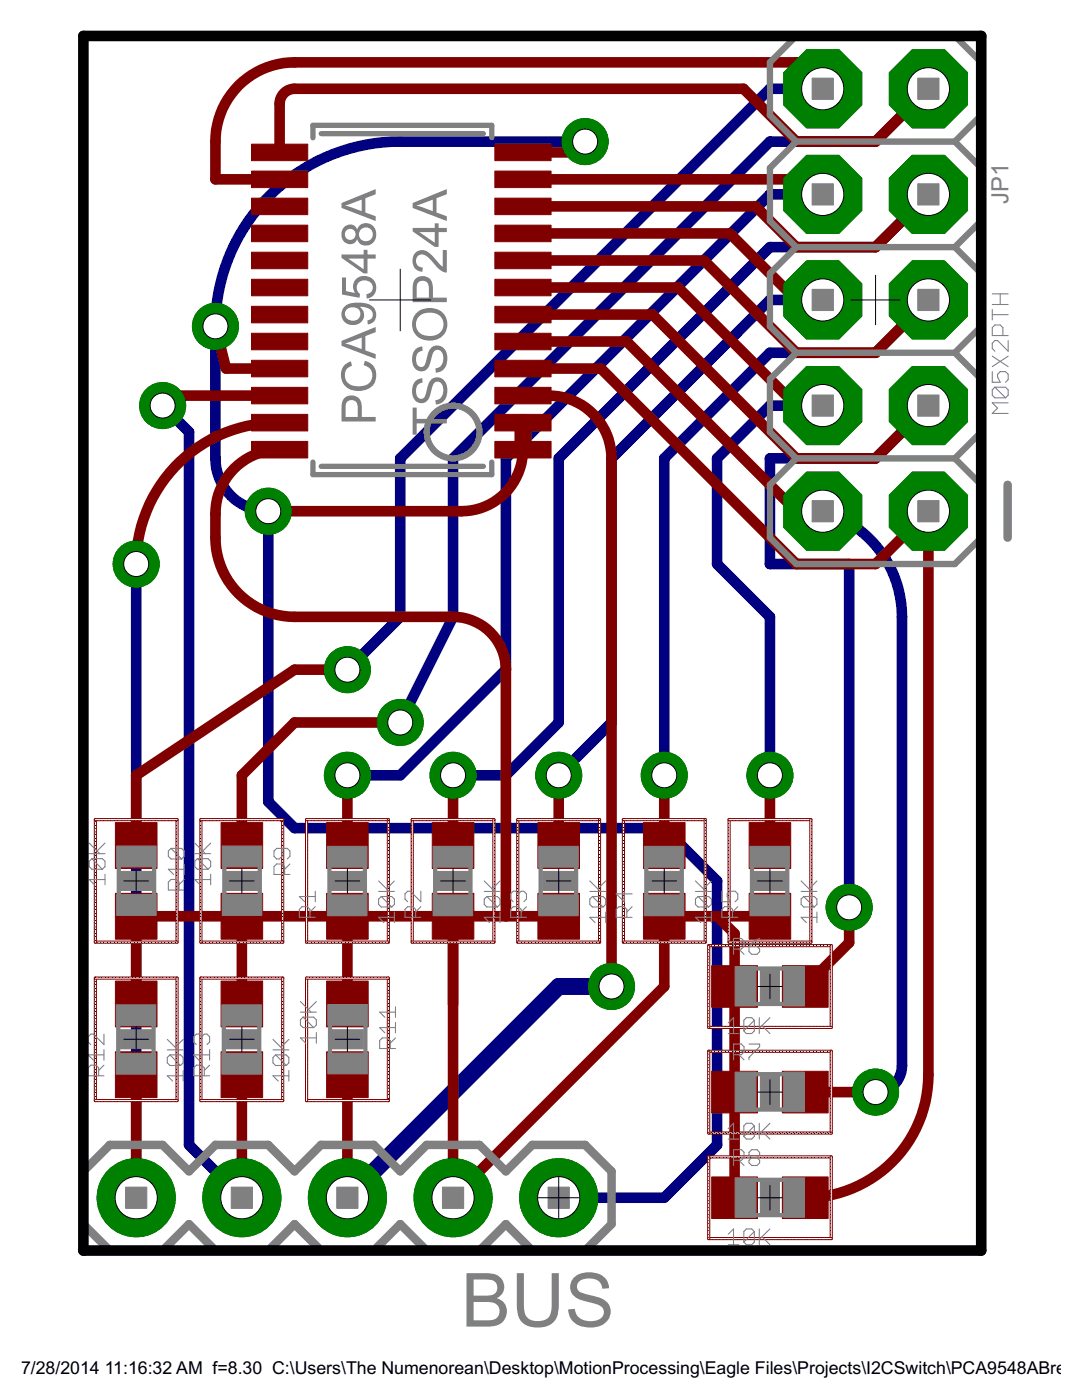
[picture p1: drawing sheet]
<svg xmlns="http://www.w3.org/2000/svg" width="216mm" height="279mm" viewBox="0 0 216 279" stroke-linecap="round" stroke-linejoin="round" font-family="sans-serif">
<defs><g id="words">
<text font-size="16.6" fill="#808080" x="92" y="264.8">BUS</text>
<g font-size="10.6" fill="#808080">
<text x="75" y="84.8" transform="rotate(-90 75 84.8)">PCA9548A</text>
<text x="89.1" y="87" transform="rotate(-90 89.1 87)">TSSOP24A</text>
</g>
<text font-size="5.3" fill="#808080" x="201.3" y="40.7" transform="rotate(-90 201.3 40.7)">JP1</text>
<g font-size="4">
<text x="4.2" y="274.2">7/28/2014</text>
<text x="20.9" y="274.2">11:16:32 AM f=8.30 C:\Users\The Numenorean\Desktop\MotionProcessing\Eagle Files\Projects\I2CSwitch\PCA9548ABreako</text>
</g>
</g></defs>
<path d="M164.2 17.7h-10.6l-73.7 73.8v31.6l-10.6 10.5M185.3 17.7l-10.6 10.6h-21.1l-63.2 63.2v31.6l-10.5 21.1M116.8 28.3h-36.9a36.9 36.9 0 0 0-36.9 36.8v26.4a10.5 10.5 0 0 0 10.5 10.5v58l5.3 5.3h73.7l10.6 10.5v52.7l-10.6 10.5h-21M164.2 38.8h-10.6l-52.7 52.7v42.1l-21 21.1h-10.6M185.3 38.8l-10.6 10.5h-21.1l-42.1 42.2v52.7l-10.6 10.5h-10.5M164.2 59.9h-10.6l-31.6 31.6v52.7l-10.5 10.5M185.3 59.9l-10.6 10.5h-21.1l-21.1 21.1v63.2M32.4 80.9l5.3 5.3v142.3l10.6 10.5M164.2 80.9h-10.6l-10.5 10.6v21.1l10.5 10.5v31.6M185.3 80.9l-10.6 10.6h-21.1v21.1h15.8v68.5M27.2 112.6v126.4M164.2 102a21.9 21.9 0 0 1 15.8 21.1v89.6a5.3 5.3 0 0 1-5.3 5.3" fill="none" stroke="#000080" stroke-width="2.1"/>
<path d="M122 196.9h-10.5l-42.2 42.1" fill="none" stroke="#000080" stroke-width="3.4"/>
<circle cx="185.3" cy="102" r="8.4" fill="#008000" stroke="#008000" stroke-width=".2"/>
<circle cx="185.3" cy="102" r="4.2" fill="#fff" stroke="#000" stroke-width=".2"/>
<circle cx="164.2" cy="102" r="8.4" fill="#008000" stroke="#008000" stroke-width=".2"/>
<circle cx="164.2" cy="102" r="4.2" fill="#fff" stroke="#000" stroke-width=".2"/>
<circle cx="185.3" cy="80.9" r="8.4" fill="#008000" stroke="#008000" stroke-width=".2"/>
<circle cx="185.3" cy="80.9" r="4.2" fill="#fff" stroke="#000" stroke-width=".2"/>
<circle cx="164.2" cy="80.9" r="8.4" fill="#008000" stroke="#008000" stroke-width=".2"/>
<circle cx="164.2" cy="80.9" r="4.2" fill="#fff" stroke="#000" stroke-width=".2"/>
<circle cx="185.3" cy="59.9" r="8.4" fill="#008000" stroke="#008000" stroke-width=".2"/>
<circle cx="185.3" cy="59.9" r="4.2" fill="#fff" stroke="#000" stroke-width=".2"/>
<circle cx="164.2" cy="59.9" r="8.4" fill="#008000" stroke="#008000" stroke-width=".2"/>
<circle cx="164.2" cy="59.9" r="4.2" fill="#fff" stroke="#000" stroke-width=".2"/>
<circle cx="185.3" cy="38.8" r="8.4" fill="#008000" stroke="#008000" stroke-width=".2"/>
<circle cx="185.3" cy="38.8" r="4.2" fill="#fff" stroke="#000" stroke-width=".2"/>
<circle cx="164.2" cy="38.8" r="8.4" fill="#008000" stroke="#008000" stroke-width=".2"/>
<circle cx="164.2" cy="38.8" r="4.2" fill="#fff" stroke="#000" stroke-width=".2"/>
<circle cx="185.3" cy="17.7" r="8.4" fill="#008000" stroke="#008000" stroke-width=".2"/>
<circle cx="185.3" cy="17.7" r="4.2" fill="#fff" stroke="#000" stroke-width=".2"/>
<circle cx="164.2" cy="17.7" r="8.4" fill="#008000" stroke="#008000" stroke-width=".2"/>
<circle cx="164.2" cy="17.7" r="4.2" fill="#fff" stroke="#000" stroke-width=".2"/>
<circle cx="111.5" cy="239" r="7.8" fill="#008000" stroke="#008000" stroke-width=".2"/>
<circle cx="111.5" cy="239" r="4.2" fill="#fff" stroke="#000" stroke-width=".2"/>
<circle cx="90.4" cy="239" r="7.8" fill="#008000" stroke="#008000" stroke-width=".2"/>
<circle cx="90.4" cy="239" r="4.2" fill="#fff" stroke="#000" stroke-width=".2"/>
<circle cx="69.3" cy="239" r="7.8" fill="#008000" stroke="#008000" stroke-width=".2"/>
<circle cx="69.3" cy="239" r="4.2" fill="#fff" stroke="#000" stroke-width=".2"/>
<circle cx="48.3" cy="239" r="7.8" fill="#008000" stroke="#008000" stroke-width=".2"/>
<circle cx="48.3" cy="239" r="4.2" fill="#fff" stroke="#000" stroke-width=".2"/>
<circle cx="27.2" cy="239" r="7.8" fill="#008000" stroke="#008000" stroke-width=".2"/>
<circle cx="27.2" cy="239" r="4.2" fill="#fff" stroke="#000" stroke-width=".2"/>
<circle cx="174.7" cy="218" r="4.6" fill="#008000" stroke="#008000" stroke-width=".2"/>
<circle cx="174.7" cy="218" r="2.5" fill="#fff" stroke="#000" stroke-width=".2"/>
<circle cx="169.4" cy="181.1" r="4.6" fill="#008000" stroke="#008000" stroke-width=".2"/>
<circle cx="169.4" cy="181.1" r="2.5" fill="#fff" stroke="#000" stroke-width=".2"/>
<circle cx="153.6" cy="154.7" r="4.6" fill="#008000" stroke="#008000" stroke-width=".2"/>
<circle cx="153.6" cy="154.7" r="2.5" fill="#fff" stroke="#000" stroke-width=".2"/>
<circle cx="111.5" cy="154.7" r="4.6" fill="#008000" stroke="#008000" stroke-width=".2"/>
<circle cx="111.5" cy="154.7" r="2.5" fill="#fff" stroke="#000" stroke-width=".2"/>
<circle cx="79.9" cy="144.2" r="4.6" fill="#008000" stroke="#008000" stroke-width=".2"/>
<circle cx="79.9" cy="144.2" r="2.5" fill="#fff" stroke="#000" stroke-width=".2"/>
<circle cx="90.4" cy="154.7" r="4.6" fill="#008000" stroke="#008000" stroke-width=".2"/>
<circle cx="90.4" cy="154.7" r="2.5" fill="#fff" stroke="#000" stroke-width=".2"/>
<circle cx="132.5" cy="154.7" r="4.6" fill="#008000" stroke="#008000" stroke-width=".2"/>
<circle cx="132.5" cy="154.7" r="2.5" fill="#fff" stroke="#000" stroke-width=".2"/>
<circle cx="69.3" cy="154.7" r="4.6" fill="#008000" stroke="#008000" stroke-width=".2"/>
<circle cx="69.3" cy="154.7" r="2.5" fill="#fff" stroke="#000" stroke-width=".2"/>
<circle cx="69.3" cy="133.6" r="4.6" fill="#008000" stroke="#008000" stroke-width=".2"/>
<circle cx="69.3" cy="133.6" r="2.5" fill="#fff" stroke="#000" stroke-width=".2"/>
<circle cx="116.8" cy="28.3" r="4.6" fill="#008000" stroke="#008000" stroke-width=".2"/>
<circle cx="116.8" cy="28.3" r="2.5" fill="#fff" stroke="#000" stroke-width=".2"/>
<circle cx="43" cy="65.1" r="4.6" fill="#008000" stroke="#008000" stroke-width=".2"/>
<circle cx="43" cy="65.1" r="2.5" fill="#fff" stroke="#000" stroke-width=".2"/>
<circle cx="53.5" cy="102" r="4.6" fill="#008000" stroke="#008000" stroke-width=".2"/>
<circle cx="53.5" cy="102" r="2.5" fill="#fff" stroke="#000" stroke-width=".2"/>
<circle cx="122" cy="196.9" r="4.6" fill="#008000" stroke="#008000" stroke-width=".2"/>
<circle cx="122" cy="196.9" r="2.5" fill="#fff" stroke="#000" stroke-width=".2"/>
<circle cx="32.4" cy="80.9" r="4.6" fill="#008000" stroke="#008000" stroke-width=".2"/>
<circle cx="32.4" cy="80.9" r="2.5" fill="#fff" stroke="#000" stroke-width=".2"/>
<circle cx="27.2" cy="112.6" r="4.6" fill="#008000" stroke="#008000" stroke-width=".2"/>
<circle cx="27.2" cy="112.6" r="2.5" fill="#fff" stroke="#000" stroke-width=".2"/>
<g fill="#800000" stroke="#800000" stroke-width=".2">
<path d="M50.2 55.7h11.2v3.3h-11.2z"/>
<path d="M50.2 50.3h11.2v3.3h-11.2z"/>
<path d="M50.2 44.9h11.2v3.3h-11.2z"/>
<path d="M50.2 39.5h11.2v3.3h-11.2z"/>
<path d="M50.2 34.1h11.2v3.3h-11.2z"/>
<path d="M50.2 61.1h11.2v3.3h-11.2z"/>
<path d="M50.2 66.5h11.2v3.3h-11.2z"/>
<path d="M50.2 28.8h11.2v3.3h-11.2z"/>
<path d="M50.2 71.9h11.2v3.3h-11.2z"/>
<path d="M50.2 77.3h11.2v3.3h-11.2z"/>
<path d="M50.2 82.7h11.2v3.3h-11.2z"/>
<path d="M50.2 88.1h11.2v3.3h-11.2z"/>
<path d="M98.7 55.7h11.3v3.3h-11.3z"/>
<path d="M98.7 50.3h11.3v3.3h-11.3z"/>
<path d="M98.7 44.9h11.3v3.3h-11.3z"/>
<path d="M98.7 39.5h11.3v3.3h-11.3z"/>
<path d="M98.7 34.1h11.3v3.3h-11.3z"/>
<path d="M98.7 61.1h11.3v3.3h-11.3z"/>
<path d="M98.7 66.5h11.3v3.3h-11.3z"/>
<path d="M98.7 28.8h11.3v3.3h-11.3z"/>
<path d="M98.7 71.9h11.3v3.3h-11.3z"/>
<path d="M98.7 77.3h11.3v3.3h-11.3z"/>
<path d="M98.7 82.7h11.3v3.3h-11.3z"/>
<path d="M98.7 88.1h11.3v3.3h-11.3z"/>
<path d="M65.2 178.3h8.3v9.1h-8.3z"/>
<path d="M65.2 164.2h8.3v9.1h-8.3z"/>
<path d="M86.3 178.3h8.3v9.1h-8.3z"/>
<path d="M86.3 164.2h8.3v9.1h-8.3z"/>
<path d="M107.3 178.3h8.3v9.1h-8.3z"/>
<path d="M107.3 164.2h8.3v9.1h-8.3z"/>
<path d="M128.4 178.3h8.3v9.1h-8.3z"/>
<path d="M128.4 164.2h8.3v9.1h-8.3z"/>
<path d="M149.5 178.3h8.3v9.1h-8.3z"/>
<path d="M149.5 164.2h8.3v9.1h-8.3z"/>
<path d="M142 192.7h9.2v8.3h-9.2z"/>
<path d="M156.1 192.7h9.1v8.3h-9.1z"/>
<path d="M142 213.8h9.2v8.3h-9.2z"/>
<path d="M156.1 213.8h9.1v8.3h-9.1z"/>
<path d="M142 234.9h9.2v8.3h-9.2z"/>
<path d="M156.1 234.9h9.1v8.3h-9.1z"/>
<path d="M44.1 164.2h8.3v9.1h-8.3z"/>
<path d="M44.1 178.3h8.3v9.1h-8.3z"/>
<path d="M23 164.2h8.3v9.1h-8.3z"/>
<path d="M23 178.3h8.3v9.1h-8.3z"/>
<path d="M65.2 195.8h8.3v9.1h-8.3z"/>
<path d="M65.2 209.9h8.3v9.2h-8.3z"/>
<path d="M23 209.9h8.3v9.2h-8.3z"/>
<path d="M23 195.8h8.3v9.1h-8.3z"/>
<path d="M44.1 209.9h8.3v9.2h-8.3z"/>
<path d="M44.1 195.8h8.3v9.1h-8.3z"/>
</g>
<g fill="none" stroke="#800000" stroke-width="2.1">
<path d="M164.2 17.7a5.3 5.3 0 0 0-5.3-5.3h-100.1a15.8 15.8 0 0 0-15.8 15.9v7.5h12.8M185.3 17.7l-10.6 10.6h-15.8l-10.5-10.6h-89.6a3 3 0 0 0-3 3v9.7M104.4 35.8h56.8l3 3M116.8 28.3l-2.2 2.1h-10.2M185.3 38.8l-10.6 10.5h-15.8l-8.1-8.1h-46.4M104.4 57.4h30.9l23.6 23.5h5.3M104.4 46.6h41.2l13.3 13.3h5.3M104.4 52h36.1l18.4 18.4h15.8l10.6-10.5M43 65.1l2.1 8.5h10.7M55.8 79h-21.4l-2 1.9M104.4 73.6h15.5l39 39h15.8l10.6-10.6v112.5a24.6 24.6 0 0 1-24.6 24.5M104.4 79h5.1a12.6 12.6 0 0 1 12.5 12.5v105.4"/>
<path d="M104.4 68.2h20.7l33.8 33.8h5.3M104.4 62.8h25.8l28.7 28.7h15.8l10.6-10.6M55.8 89.7a12.8 12.8 0 0 0-12.8 12.9 30.4 30.4 0 0 0 .3 8.1 15.8 15.8 0 0 0 15.5 12.4h31.6a10.6 10.6 0 0 1 10.5 10.5v49.3M55.8 84.3a28.2 28.2 0 0 0-28.6 28.3M104.4 89.7a12.3 12.3 0 0 1-12.3 12.3h-38.6M69.3 133.6h-10.5l-31.6 21.1v14M69.3 154.7v14M79.9 144.2h-21.1l-10.5 10.5v14M90.4 154.7v14M111.5 154.7v14M132.5 154.7v14M153.6 154.7v14"/>
<path d="M48.3 182.9v17.5M69.3 182.9v17.5M90.4 182.9v56.1l42.1-42.1v-14h21.1M111.5 182.9h-84.3v17.5M143.1 182.9l3.5 3.4v52.7M169.4 181.1v7l-8.7 8.8M27.2 214.5v24.5M48.3 214.5v24.5M69.3 214.5v24.5M160.7 218h14"/>
</g>
<path d="M104.4 84.3v5.4" fill="none" stroke="#800000" stroke-width="3.4"/>
<circle cx="185.3" cy="102" r="8.4" fill="#008000" stroke="#008000" stroke-width=".2"/>
<circle cx="185.3" cy="102" r="4.2" fill="#fff" stroke="#000" stroke-width=".2"/>
<circle cx="164.2" cy="102" r="8.4" fill="#008000" stroke="#008000" stroke-width=".2"/>
<circle cx="164.2" cy="102" r="4.2" fill="#fff" stroke="#000" stroke-width=".2"/>
<circle cx="185.3" cy="80.9" r="8.4" fill="#008000" stroke="#008000" stroke-width=".2"/>
<circle cx="185.3" cy="80.9" r="4.2" fill="#fff" stroke="#000" stroke-width=".2"/>
<circle cx="164.2" cy="80.9" r="8.4" fill="#008000" stroke="#008000" stroke-width=".2"/>
<circle cx="164.2" cy="80.9" r="4.2" fill="#fff" stroke="#000" stroke-width=".2"/>
<circle cx="185.3" cy="59.9" r="8.4" fill="#008000" stroke="#008000" stroke-width=".2"/>
<circle cx="185.3" cy="59.9" r="4.2" fill="#fff" stroke="#000" stroke-width=".2"/>
<circle cx="164.2" cy="59.9" r="8.4" fill="#008000" stroke="#008000" stroke-width=".2"/>
<circle cx="164.2" cy="59.9" r="4.2" fill="#fff" stroke="#000" stroke-width=".2"/>
<circle cx="185.3" cy="38.8" r="8.4" fill="#008000" stroke="#008000" stroke-width=".2"/>
<circle cx="185.3" cy="38.8" r="4.2" fill="#fff" stroke="#000" stroke-width=".2"/>
<circle cx="164.2" cy="38.8" r="8.4" fill="#008000" stroke="#008000" stroke-width=".2"/>
<circle cx="164.2" cy="38.8" r="4.2" fill="#fff" stroke="#000" stroke-width=".2"/>
<circle cx="185.3" cy="17.7" r="8.4" fill="#008000" stroke="#008000" stroke-width=".2"/>
<circle cx="185.3" cy="17.7" r="4.2" fill="#fff" stroke="#000" stroke-width=".2"/>
<circle cx="164.2" cy="17.7" r="8.4" fill="#008000" stroke="#008000" stroke-width=".2"/>
<circle cx="164.2" cy="17.7" r="4.2" fill="#fff" stroke="#000" stroke-width=".2"/>
<circle cx="111.5" cy="239" r="7.8" fill="#008000" stroke="#008000" stroke-width=".2"/>
<circle cx="111.5" cy="239" r="4.2" fill="#fff" stroke="#000" stroke-width=".2"/>
<circle cx="90.4" cy="239" r="7.8" fill="#008000" stroke="#008000" stroke-width=".2"/>
<circle cx="90.4" cy="239" r="4.2" fill="#fff" stroke="#000" stroke-width=".2"/>
<circle cx="69.3" cy="239" r="7.8" fill="#008000" stroke="#008000" stroke-width=".2"/>
<circle cx="69.3" cy="239" r="4.2" fill="#fff" stroke="#000" stroke-width=".2"/>
<circle cx="48.3" cy="239" r="7.8" fill="#008000" stroke="#008000" stroke-width=".2"/>
<circle cx="48.3" cy="239" r="4.2" fill="#fff" stroke="#000" stroke-width=".2"/>
<circle cx="27.2" cy="239" r="7.8" fill="#008000" stroke="#008000" stroke-width=".2"/>
<circle cx="27.2" cy="239" r="4.2" fill="#fff" stroke="#000" stroke-width=".2"/>
<circle cx="174.7" cy="218" r="4.6" fill="#008000" stroke="#008000" stroke-width=".2"/>
<circle cx="174.7" cy="218" r="2.5" fill="#fff" stroke="#000" stroke-width=".2"/>
<circle cx="169.4" cy="181.1" r="4.6" fill="#008000" stroke="#008000" stroke-width=".2"/>
<circle cx="169.4" cy="181.1" r="2.5" fill="#fff" stroke="#000" stroke-width=".2"/>
<circle cx="153.6" cy="154.7" r="4.6" fill="#008000" stroke="#008000" stroke-width=".2"/>
<circle cx="153.6" cy="154.7" r="2.5" fill="#fff" stroke="#000" stroke-width=".2"/>
<circle cx="111.5" cy="154.7" r="4.6" fill="#008000" stroke="#008000" stroke-width=".2"/>
<circle cx="111.5" cy="154.7" r="2.5" fill="#fff" stroke="#000" stroke-width=".2"/>
<circle cx="79.9" cy="144.2" r="4.6" fill="#008000" stroke="#008000" stroke-width=".2"/>
<circle cx="79.9" cy="144.2" r="2.5" fill="#fff" stroke="#000" stroke-width=".2"/>
<circle cx="90.4" cy="154.7" r="4.6" fill="#008000" stroke="#008000" stroke-width=".2"/>
<circle cx="90.4" cy="154.7" r="2.5" fill="#fff" stroke="#000" stroke-width=".2"/>
<circle cx="132.5" cy="154.7" r="4.6" fill="#008000" stroke="#008000" stroke-width=".2"/>
<circle cx="132.5" cy="154.7" r="2.5" fill="#fff" stroke="#000" stroke-width=".2"/>
<circle cx="69.3" cy="154.7" r="4.6" fill="#008000" stroke="#008000" stroke-width=".2"/>
<circle cx="69.3" cy="154.7" r="2.5" fill="#fff" stroke="#000" stroke-width=".2"/>
<circle cx="69.3" cy="133.6" r="4.6" fill="#008000" stroke="#008000" stroke-width=".2"/>
<circle cx="69.3" cy="133.6" r="2.5" fill="#fff" stroke="#000" stroke-width=".2"/>
<circle cx="116.8" cy="28.3" r="4.6" fill="#008000" stroke="#008000" stroke-width=".2"/>
<circle cx="116.8" cy="28.3" r="2.5" fill="#fff" stroke="#000" stroke-width=".2"/>
<circle cx="43" cy="65.1" r="4.6" fill="#008000" stroke="#008000" stroke-width=".2"/>
<circle cx="43" cy="65.1" r="2.5" fill="#fff" stroke="#000" stroke-width=".2"/>
<circle cx="53.5" cy="102" r="4.6" fill="#008000" stroke="#008000" stroke-width=".2"/>
<circle cx="53.5" cy="102" r="2.5" fill="#fff" stroke="#000" stroke-width=".2"/>
<circle cx="122" cy="196.9" r="4.6" fill="#008000" stroke="#008000" stroke-width=".2"/>
<circle cx="122" cy="196.9" r="2.5" fill="#fff" stroke="#000" stroke-width=".2"/>
<circle cx="32.4" cy="80.9" r="4.6" fill="#008000" stroke="#008000" stroke-width=".2"/>
<circle cx="32.4" cy="80.9" r="2.5" fill="#fff" stroke="#000" stroke-width=".2"/>
<circle cx="27.2" cy="112.6" r="4.6" fill="#008000" stroke="#008000" stroke-width=".2"/>
<circle cx="27.2" cy="112.6" r="2.5" fill="#fff" stroke="#000" stroke-width=".2"/>
<g fill="#800000" stroke="#800000" stroke-width=".2">
<path d="M61 163.4h.2l.2 .1v24.6l-.2 .1-.2-.1z"/>
<path d="M61 163.4h16.5l.2 .2-.2 .2h-16.4z"/>
<path d="M77.3 163.4h.2l.2 .1v24.6l-.2 .1-.2-.1z"/>
<path d="M61 187.9l16.5-.1 .2 .3-.2 .1h-16.4z"/>
<path d="M82.1 163.4h.2l.2 .1v24.6l-.2 .1-.3-.1z"/>
<path d="M82.1 163.4h16.5l.2 .2-.2 .2h-16.4z"/>
<path d="M98.4 163.4h.2l.2 .1v24.6l-.2 .1-.3-.1z"/>
<path d="M82.1 187.9l16.5-.1 .2 .3-.2 .1h-16.4z"/>
<path d="M103.1 163.4h.3l.1 .1v24.6l-.1 .1-.3-.1z"/>
<path d="M103.1 163.4h16.6l.1 .2-.1 .2h-16.4z"/>
<path d="M119.5 163.4h.2l.1 .1v24.6l-.1 .1-.3-.1z"/>
<path d="M103.1 187.9l16.6-.1 .1 .3-.1 .1h-16.4z"/>
<path d="M124.2 163.4h.2l.2 .1v24.6l-.2 .1-.2-.1z"/>
<path d="M124.2 163.4h16.6l.1 .2-.1 .2h-16.4z"/>
<path d="M140.5 163.4h.3l.1 .1v24.6l-.1 .1-.3-.1z"/>
<path d="M124.2 187.9l16.6-.1 .1 .3-.1 .1h-16.4z"/>
<path d="M145.3 163.4h.2l.2 .1v24.6l-.2 .1-.2-.1z"/>
<path d="M145.3 163.4h16.5l.2 .2-.2 .2h-16.4z"/>
<path d="M161.6 163.4h.2l.2 .1v24.6l-.2 .1-.2-.1z"/>
<path d="M145.3 187.9l16.5-.1 .2 .3-.2 .1h-16.4z"/>
<path d="M141.2 188.6l24.7-.1 .2 .3-.2 .1h-24.5z"/>
<path d="M165.7 188.6l.2-.1 .2 .2v16.4l-.2 .2-.2-.2z"/>
<path d="M141.2 204.9l24.7-.1 .2 .3-.2 .2h-24.5z"/>
<path d="M141.2 188.6l.3-.1 .1 .2v16.4l-.1 .2-.3-.2z"/>
<path d="M141.2 209.7l24.7-.1 .2 .2-.2 .2h-24.5z"/>
<path d="M165.7 209.7l.2-.1 .2 .2v16.4l-.2 .1-.2-.1z"/>
<path d="M141.2 226l24.7-.1 .2 .3-.2 .1h-24.5z"/>
<path d="M141.2 209.7l.3-.1 .1 .2v16.4l-.1 .1-.3-.1z"/>
<path d="M141.2 230.8l24.7-.1 .2 .2-.2 .2h-24.5z"/>
<path d="M165.7 230.8l.2-.1 .2 .1v16.4l-.2 .2-.2-.2z"/>
<path d="M141.2 247.1l24.7-.1 .2 .2-.2 .2h-24.5z"/>
<path d="M141.2 230.8l.3-.1 .1 .1v16.4l-.1 .2-.3-.2z"/>
<path d="M56.2 163.4h.3l.1 .1v24.6l-.1 .1-.3-.1z"/>
<path d="M39.9 187.9l16.6-.1 .1 .3-.1 .1h-16.5z"/>
<path d="M39.9 163.4h.2l.2 .1v24.6l-.2 .1-.2-.1z"/>
<path d="M39.9 163.4h16.6l.1 .2-.1 .2h-16.5z"/>
<path d="M35.2 163.4h.2l.1 .1v24.6l-.1 .1-.3-.1z"/>
<path d="M18.9 187.9l16.5-.1 .1 .3-.1 .1h-16.4z"/>
<path d="M18.9 163.4h.2l.1 .1v24.6l-.1 .1-.3-.1z"/>
<path d="M18.9 163.4h16.5l.1 .2-.1 .2h-16.4z"/>
<path d="M77.3 195.1l.2-.1 .2 .2v24.5l-.2 .2-.2-.2z"/>
<path d="M61 219.5l16.5-.1 .2 .3-.2 .2h-16.4z"/>
<path d="M61 195.1l.2-.1 .2 .2v24.5l-.2 .2-.2-.2z"/>
<path d="M61 195.1l16.5-.1 .2 .2-.2 .2h-16.4z"/>
<path d="M18.9 195.1l.2-.1 .1 .2v24.5l-.1 .2-.3-.2z"/>
<path d="M18.9 195.1l16.5-.1 .1 .2-.1 .2h-16.4z"/>
<path d="M35.2 195.1l.2-.1 .1 .2v24.5l-.1 .2-.3-.2z"/>
<path d="M18.9 219.5l16.5-.1 .1 .3-.1 .2h-16.4z"/>
<path d="M39.9 195.1l.2-.1 .2 .2v24.5l-.2 .2-.2-.2z"/>
<path d="M39.9 195.1l16.6-.1 .1 .2-.1 .2h-16.5z"/>
<path d="M56.2 195.1l.3-.1 .1 .2v24.5l-.1 .2-.3-.2z"/>
<path d="M39.9 219.5l16.6-.1 .1 .3-.1 .2h-16.5z"/>
</g>
<path d="M62.4 27.5v-2.5h35.7v2.5M64.1 26.7h32.4M62.4 92.2v2.5h35.7v-2.5M64.1 93.1h32.4" fill="none" stroke="#808080" stroke-width="1.1"/>
<path d="M86.2 82.3a5.8 5.8 0 0 1 9.2 .9 5.8 5.8 0 0 1-3.4 8.6 5.8 5.8 0 0 1-7.4-5.6h1.1a4.7 4.7 0 0 1 6.9-4.2 4.7 4.7 0 0 1 .5 8 4.7 4.7 0 0 1-7.4-3.2v-.6h-1.1a5.7 5.7 0 0 1 1.6-3.9z" fill-rule="evenodd" fill="#808080" stroke="#808080" stroke-width=".2"/>
<path d="M158.9 28.3l-5.3-5.3v-10.6l5.3-5.2h31.6l5.3 5.2v10.6l-5.3 5.3M158.9 28.3l-5.3 5.2v10.6l5.3 5.2M158.9 28.3h31.6M190.5 28.3l5.3 5.2v10.6l-5.3 5.2M158.9 49.3l-5.3 5.3v10.5l5.3 5.3M158.9 49.3h31.6M190.5 49.3l5.3 5.3v10.5l-5.3 5.3M158.9 70.4l-5.3 5.3v10.5l5.3 5.3M158.9 70.4h31.6M190.5 70.4l5.3 5.3v10.5l-5.3 5.3M158.9 91.5l-5.3 5.3v10.5l5.3 5.3h31.6l5.3-5.3v-10.5l-5.3-5.3M158.9 91.5h31.6" fill="none" stroke="#808080" stroke-width="1.3"/>
<path d="M201.1 96.8v10.5M16.6 233.8l5.3-5.3h10.5l5.3 5.3 5.3-5.3h10.5l5.3 5.3 5.3-5.3h10.5l5.3 5.3 5.2-5.3h10.6l5.2 5.3 5.3-5.3h10.6l5.2 5.3v10.5l-5.2 5.3h-10.6l-5.3-5.3-5.2 5.3h-10.6l-5.2-5.3-5.3 5.3h-10.5l-5.3-5.3-5.3 5.3h-10.5l-5.3-5.3-5.3 5.3h-10.5l-5.3-5.3z" fill="none" stroke="#808080" stroke-width="1.7"/>
<g fill="#808080" stroke="#808080" stroke-width=".2">
<path d="M183.1 57.7h4.3v4.3h-4.3z"/>
<path d="M66.2 173.9h6.3v3.8h-6.3z"/>
<path d="M87.2 173.9h6.4v3.8h-6.4z"/>
<path d="M108.3 173.9h6.3v3.8h-6.3z"/>
<path d="M129.4 173.9h6.3v3.8h-6.3z"/>
<path d="M150.5 173.9h6.3v3.8h-6.3z"/>
<path d="M151.7 193.7h3.8v6.3h-3.8z"/>
<path d="M151.7 214.8h3.8v6.3h-3.8z"/>
<path d="M151.7 235.9h3.8v6.3h-3.8z"/>
<path d="M45.1 173.9h6.3v3.8h-6.3z"/>
<path d="M24 173.9h6.3v3.8h-6.3z"/>
<path d="M66.2 205.5h6.3v3.8h-6.3z"/>
<path d="M24 205.5h6.3v3.8h-6.3z"/>
<path d="M45.1 205.5h6.3v3.8h-6.3z"/>
<path d="M183.1 99.9h4.3v4.2h-4.3z"/>
<path d="M162.1 99.9h4.2v4.2h-4.2z"/>
<path d="M162.1 78.8h4.2v4.3h-4.2z"/>
<path d="M183.1 78.8h4.3v4.3h-4.3z"/>
<path d="M162.1 57.7h4.2v4.3h-4.2z"/>
<path d="M162.1 15.6h4.2v4.2h-4.2z"/>
<path d="M183.1 15.6h4.3v4.2h-4.3z"/>
<path d="M183.1 36.7h4.3v4.2h-4.3z"/>
<path d="M162.1 36.7h4.2v4.2h-4.2z"/>
<path d="M65.3 178.6h7.9v4.2h-7.9z"/>
<path d="M65.3 168.9h7.9v4.2h-7.9z"/>
<path d="M86.4 178.6h7.9v4.2h-7.9z"/>
<path d="M86.4 168.9h7.9v4.2h-7.9z"/>
<path d="M107.5 178.6h7.9v4.2h-7.9z"/>
<path d="M107.5 168.9h7.9v4.2h-7.9z"/>
<path d="M128.6 178.6h7.8v4.2h-7.8z"/>
<path d="M128.6 168.9h7.8v4.2h-7.8z"/>
<path d="M149.6 178.6h7.9v4.2h-7.9z"/>
<path d="M149.6 168.9h7.9v4.2h-7.9z"/>
<path d="M146.7 192.9h4.1v7.9h-4.1z"/>
<path d="M156.4 192.9h4.1v7.9h-4.1z"/>
<path d="M146.7 214h4.1v7.8h-4.1z"/>
<path d="M156.4 214h4.1v7.8h-4.1z"/>
<path d="M146.7 235.1h4.1v7.8h-4.1z"/>
<path d="M156.4 235.1h4.1v7.8h-4.1z"/>
<path d="M44.4 168.8h7.8v4.2h-7.8z"/>
<path d="M44.4 178.5h7.8v4.2h-7.8z"/>
<path d="M23.3 168.8h7.9v4.2h-7.9z"/>
<path d="M23.3 178.5h7.9v4.2h-7.9z"/>
<path d="M65.4 200.5h7.9v4.1h-7.9z"/>
<path d="M65.4 210.2h7.9v4.1h-7.9z"/>
<path d="M23.2 210.2h7.9v4.2h-7.9z"/>
<path d="M23.2 200.5h7.9v4.2h-7.9z"/>
<path d="M44.3 210.2h7.9v4.2h-7.9z"/>
<path d="M44.3 200.5h7.9v4.2h-7.9z"/>
<path d="M25.1 236.9h4.2v4.3h-4.2z"/>
<path d="M46.1 236.9h4.3v4.3h-4.3z"/>
<path d="M67.2 236.9h4.2v4.3h-4.2z"/>
<path d="M88.3 236.9h4.2v4.3h-4.2z"/>
<path d="M109.4 236.9h4.2v4.3h-4.2z"/>
</g>
<g fill="none" stroke="#808080" stroke-width=".85">
<path d="M23.7 172.8v6M30.8 172.8v6M44.8 172.8v6M51.8 172.8v6M65.7 172.8v6M72.8 172.8v6M86.8 172.8v6M93.9 172.8v6M107.9 172.8v6M115 172.8v6M129 172.8v6M136 172.8v6"/>
<path d="M150.1 172.8v6M157.1 172.8v6M150.7 193.3h5.9M23.6 204.5v5.9M30.6 204.5v5.9M44.7 204.5v5.9M51.7 204.5v5.9M65.8 204.5v5.9M72.9 204.5v5.9M150.7 200.4h5.9M150.7 214.4h5.9M150.7 221.4h5.9"/>
<path d="M150.7 235.5h5.9M150.7 242.5h5.9"/>
</g>
<g fill="none" stroke="#808080" stroke-width=".21">
<path d="M198 58.7h3.2M199.6 58.7v2.1M198 61.8v2.1M198 74.2v2.1h1.6l-.5-1.1v-.5l.5-.5h1l.6 .5v1.1l-.6 .5M198 71.1l3.2 2.1M198 62.8h3.2M198 60.8h3.2M198.5 77.3l-.5 .5v1.1l.5 .5h2.1M198.5 77.3h2.1l.6 .5v1.1l-.6 .5M198.5 77.3l2.1 2.1M200.1 67v-1.6l-.5-.5h-1.1l-.5 .5v1.6h3.2M201.2 68v2.1l-2.1-2.1h-.6l-.5 .5v1.1l.5 .5"/>
<path d="M201.2 71.1l-3.2 2.1M201.2 80.4h-3.2l1.1 1-1.1 1.1h3.2M17.8 170.4h3.2M17.8 168.3l2.1 2.1M18.3 171.4l-.5 .5v1.1l.5 .5h2.1M18.3 171.4h2.1l.6 .5v1.1l-.6 .5M18.3 171.4l2.1 2.1M21 175.5h-3.2l1 1.1M21 174.5v2.1M21 168.3l-1.6 1.5M34.1 169.3h2.1l.6 .5v1.1l-.6 .5M34.1 169.3l-.5 .5v1.1l.5 .5h2.1"/>
<path d="M34.1 169.3l2.1 2.1M35.7 177.6v-1.6l-.5-.5h-1.1l-.5 .5v1.6h3.2M36.8 175.5l-1.1 1.1M36.8 173.5h-3.2l1 1M36.8 172.4v2.1M38.9 170.4h3.1M38.9 168.3l2.1 2.1M39.4 171.4l-.5 .5v1.1l.5 .5h2.1M39.4 171.4h2.1l.5 .5v1.1l-.5 .5M39.4 171.4l2.1 2.1M42 175.5h-3.1l1 1.1M42 174.5v2.1"/>
<path d="M42 168.3l-1.6 1.5M56.3 169.3v1.6l-.6 .5h-.5l-.5-.5v-1.1l.5-.5h2.1l.5 .5v1.1l-.5 .5M56.8 174.5v-1.5l-.5-.6h-1.1l-.5 .6v1.5h3.1M57.8 172.4l-1 1.1M62.9 178.9h-3.2l1.1 1.1M62.9 177.9v2.1M75.5 177.9h3.2M75.5 175.8l2.2 2.1M76.1 178.9h2.1l.5 .5v1.1l-.5 .5M76.1 178.9l-.6 .5v1.1l.6 .5h2.1M76.1 178.9l2.1 2.1M78.7 175.8l-1.6 1.6"/>
<path d="M84 177.9v2.1l-2.1-2.1h-.6l-.5 .5v1l.5 .6M96.6 177.9h3.2M96.6 175.8l2.1 2.1M97.2 178.9h2.1l.5 .5v1.1l-.5 .5M97.2 178.9l-.6 .5v1.1l.6 .5h2.1M97.2 178.9l2.1 2.1M99.8 175.8l-1.6 1.6M103.5 178.4l-.6-.5h-.5l-.5 .5v1l.5 .6M103.5 178.4l.5-.5h.5l.6 .5v1l-.6 .6M103.5 178.4v.5M117.7 177.9h3.2M117.7 175.8l2.1 2.1"/>
<path d="M118.2 178.9h2.1l.6 .5v1.1l-.6 .5M118.2 178.9l-.5 .5v1.1l.5 .5h2.1M118.2 178.9l2.1 2.1M120.9 175.8l-1.6 1.6M124.5 177.9v2.1l-1.5-1.6h3.1M138.8 177.9h3.1M138.8 175.8l2.1 2.1M139.3 178.9h2.1l.5 .5v1.1l-.5 .5M139.3 178.9l-.5 .5v1.1l.5 .5h2.1M139.3 178.9l2.1 2.1M141.9 175.8l-1.5 1.6M144 177.9v2.1h1.6l-.5-1.1v-.5l.5-.5h1.1l.5 .5v1l-.5 .6"/>
<path d="M159.9 177.9h3.1M159.9 175.8l2 2.1M160.4 178.9h2.1l.5 .5v1.1l-.5 .5M160.4 178.9l-.5 .5v1.1l.5 .5h2.1M160.4 178.9l2.1 2.1M163 175.8l-1.6 1.6M59.9 199.9l2.2 2.1M61.8 183.1v-1.6l-.5-.5h-1l-.6 .5v1.6h3.2M62.9 181l-1.1 1M63.1 199.9l-1.6 1.6M78.7 183.1h-3.2l1.1 1M78.7 182v2.1"/>
<path d="M82.9 183.1v-1.6l-.5-.5h-1.1l-.5 .5v1.6h3.2M84 181l-1.1 1M99.8 183.1h-3.2l1.1 1M99.8 182v2.1M104 183.1v-1.6l-.5-.5h-1.1l-.5 .5v1.6h3.2M105.1 181l-1.1 1M120.9 183.1h-3.2l1 1M120.9 182v2.1M125.1 183.1v-1.6l-.6-.5h-1l-.5 .5v1.6h3.1M126.1 181l-1 1M141.9 183.1h-3.1l1 1M141.9 182v2.1"/>
<path d="M146.2 183.1v-1.6l-.6-.5h-1l-.6 .5v1.6h3.2M146.4 189.4h1.5l.6-.5v-1.1l-.6-.5h-1.5v3.2M147.2 181l-1 1M147.4 189.4l1.1 1.1M149.5 188.9h1.5l.6 .5v.5l-.6 .6h-1l-.5-.6zM151.6 187.3l-1.1 .5-1 1.1M163 183.1h-3.1l1 1M163 182v2.1M19.7 214.7v-1.6l-.5-.5h-1.1l-.5 .5v1.6h3.1M20.7 206.4v2.1l-2.1-2.1h-.5l-.5 .5v1.1l.5 .5M20.7 212.6l-1 1M20.7 210.5h-3.1l1 1.1"/>
<path d="M20.7 209.5v2.1M33.4 209.5h3.2M33.4 207.4l2.1 2.1M33.9 210.5h2.1l.6 .6v1l-.6 .5M33.9 210.5l-.5 .6v1l.5 .5h2.1M33.9 210.5l2.1 2.1M36.6 214.7h-3.2l1 1.1M36.6 213.6v2.2M36.6 207.4l-1.6 1.6M40.2 206.9l-.5-.5h-.5l-.5 .5v1.1l.5 .5M40.2 206.9l.6-.5h.5l.5 .5v1.1l-.5 .5M40.2 206.9v.5"/>
<path d="M40.8 214.7v-1.6l-.6-.5h-1l-.5 .5v1.6h3.1M41.8 210.5h-3.1l1 1.1M41.8 212.6l-1 1M41.8 209.5v2.1M54.5 209.5h3.1M54.5 207.4l2.1 2.1M55 210.5h2.1l.5 .6v1l-.5 .5M55 210.5l-.5 .6v1l.5 .5h2.1M55 210.5l2.1 2.1M57.6 214.7h-3.1l1 1.1M57.6 213.6v2.2M57.6 207.4l-1.6 1.6"/>
<path d="M59.9 202h3.2M60.5 203l-.6 .5v1.1l.6 .5h2.1M60.5 203h2.1l.5 .5v1.1l-.5 .5M60.5 203l2.1 2.1M63.1 207.1h-3.2l1.1 1.1M63.1 206.1v2.1M77.9 209.3v-1.6l-.6-.6h-1l-.5 .6v1.6h3.1M78.9 207.1l-1 1.1M78.9 205.1h-3.1l1 1M78.9 200.9v2.1M78.9 204v2.1M78.9 202h-3.1l1 1"/>
<path d="M145.3 204.2l1.1-1.1v3.2M145.3 206.3h2.1M146.4 210.5h1.5l.6-.5v-1.1l-.6-.5h-1.5v3.1M147.4 210.5l1.1 1M149.5 208.4h2.1v.5l-2.1 2.1v.5M150.5 203.6v2.1l-.5 .6h-1.1l-.5-.6M150.5 203.6l-.5-.5h-1.1l-.5 .5v2.1M150.5 203.6l-2.1 2.1M151.5 203.1v3.2M152 204.7l1.6 1.6M153.6 203.1l-2.1 2.1M145.3 225.2l1.1-1v3.1"/>
<path d="M145.3 227.3h2.1M146.4 231.6h1.5l.6-.6v-1l-.6-.6h-1.5v3.2M147.4 231.6l1.1 1M150 231l-.5-.5v-.5l.5-.6h1l.6 .6v.5l-.6 .5M150 231l-.5 .6v.5l.5 .5h1l.6-.5v-.5l-.6-.6M150 231h1M150.5 224.7l-.5-.5h-1.1l-.5 .5v2.1M150.5 224.7v2.1l-.5 .5h-1.1l-.5-.5M150.5 224.7l-2.1 2.1M151.5 224.2v3.1M152 225.8l1.6 1.5M153.6 224.2l-2.1 2.1"/>
<path d="M145.3 246.3l1.1-1v3.1M145.3 248.4h2.1M150.5 245.8l-.5-.5h-1.1l-.5 .5v2.1M150.5 245.8v2.1l-.5 .5h-1.1l-.5-.5M150.5 245.8l-2.1 2.1M151.5 245.3v3.1M152 246.8l1.6 1.6M153.6 245.3l-2.1 2.1"/>
</g>
<g fill="none" stroke="#000" stroke-width=".2">
<path d="M73.7 59.9h12.3M79.9 53.7v12.3M169.8 59.9h9.8M174.7 54.9v9.9M24.7 175.8h4.9M27.2 173.4v4.8M45.8 175.8h4.9M48.3 173.4v4.8M66.9 175.8h4.9M69.3 173.4v4.8M87.9 175.8h5M90.4 173.4v4.8"/>
<path d="M109 175.8h4.9M111.5 173.4v4.8M130.1 175.8h4.9M132.5 173.4v4.8M151.2 175.8h4.9M153.6 173.4v4.8M151.2 196.9h4.9M153.6 194.4v4.9M24.7 207.4h4.9M27.2 205v4.9M45.8 207.4h4.9M48.3 205v4.9"/>
<path d="M66.9 207.4h4.9M69.3 205v4.9M151.2 218h4.9M153.6 215.5v4.9M107.4 239h8.1M111.5 235v8.1M151.2 239h4.9M153.6 236.6v4.9"/>
</g>
<path d="M16.6 7.2h179.2v242.4h-179.2z" fill="none" stroke="#000" stroke-width="2.1"/>
<use href="#words"/>
</svg>
